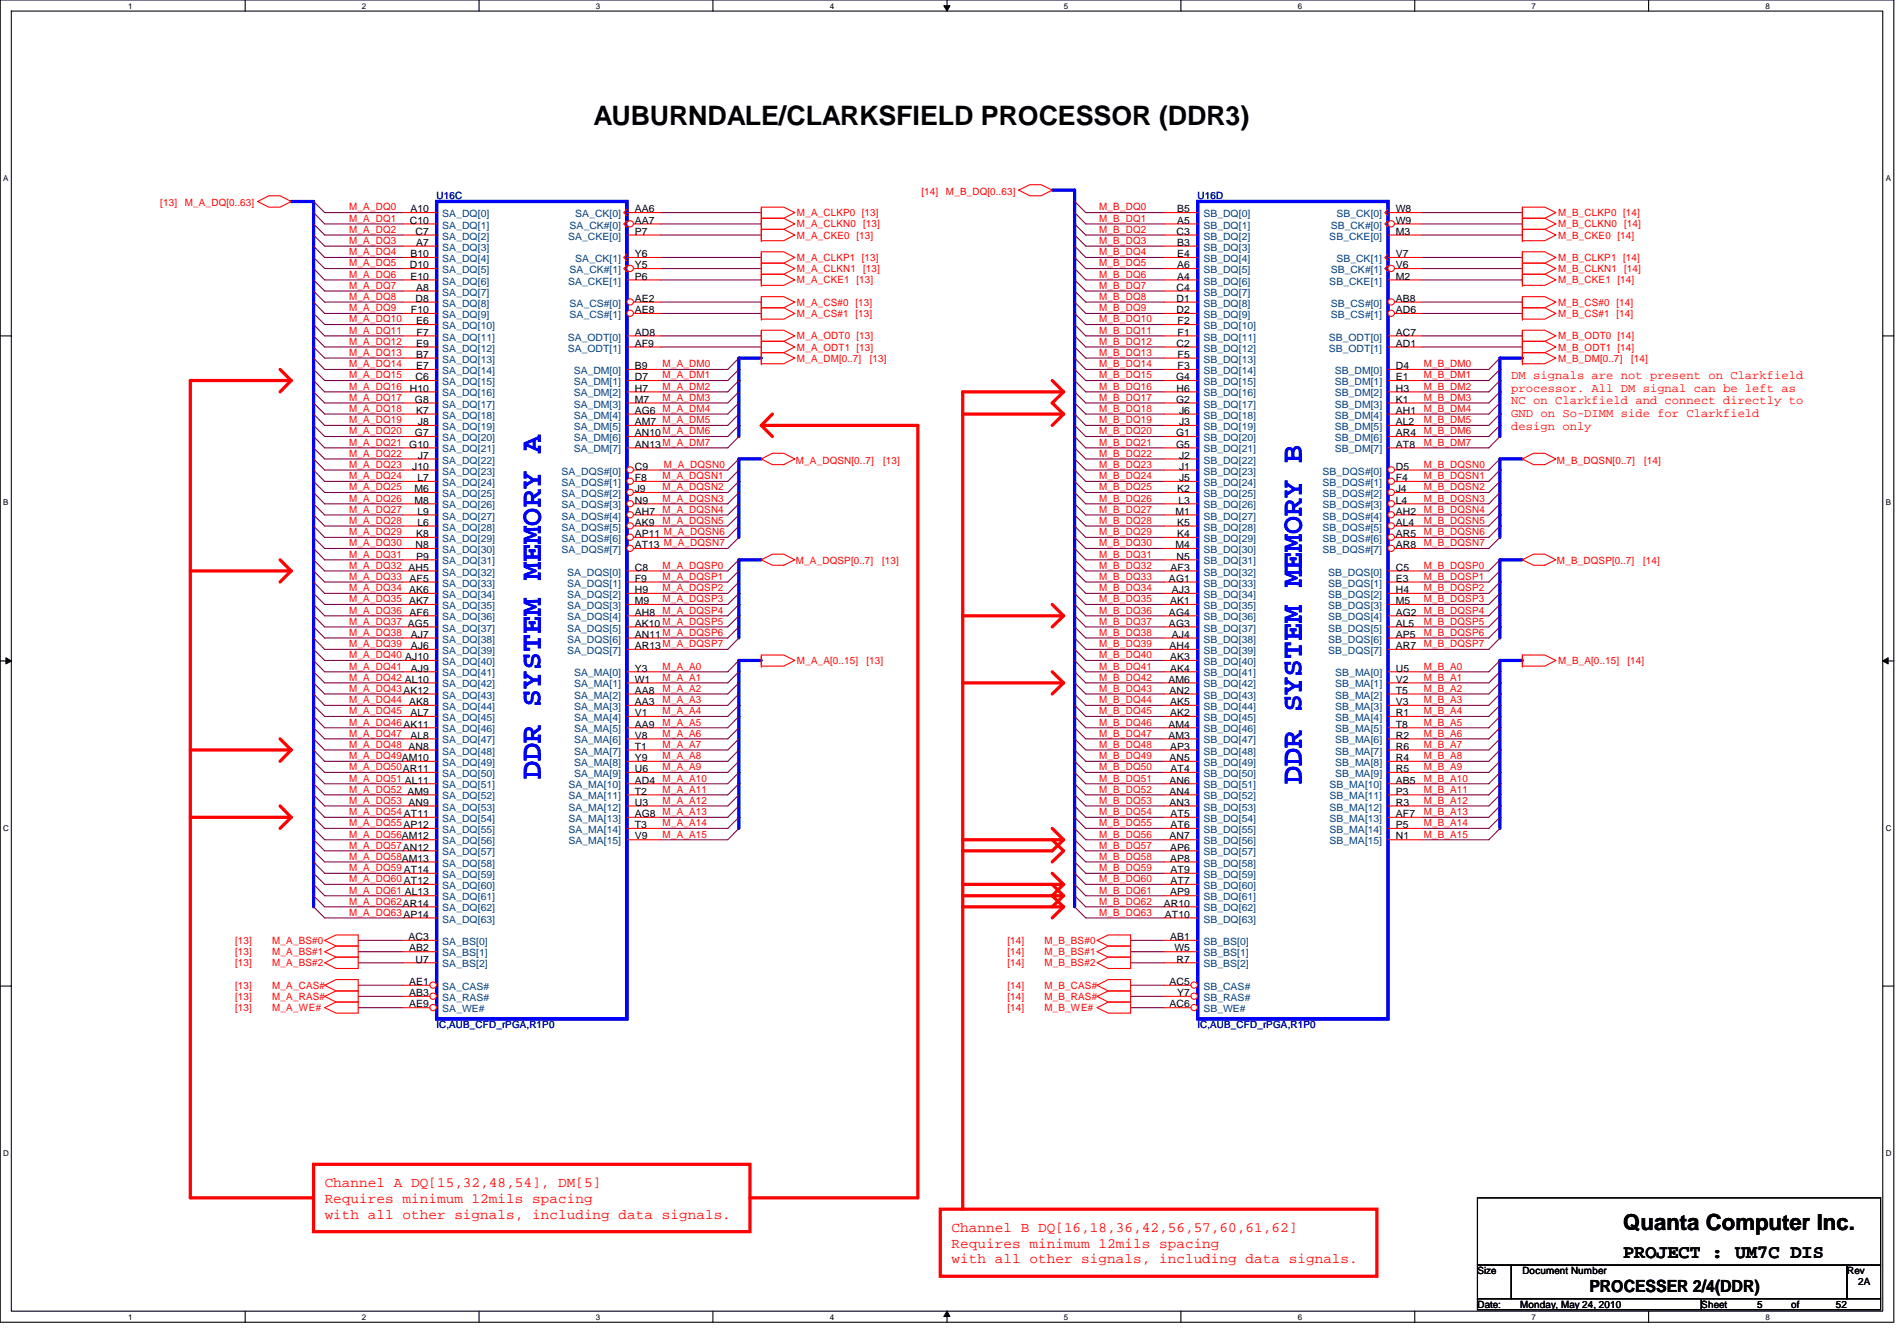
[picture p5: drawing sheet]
<svg xmlns="http://www.w3.org/2000/svg" width="297mm" height="210mm" viewBox="0 0 297 210" stroke-linecap="round" stroke-linejoin="round" font-family="sans-serif">
<defs><g id="words">
<g font-size="4.7" fill="#00f">
<text x="84.7" y="122" transform="rotate(-90 84.7 122)">DDR SYSTEM MEMORY A</text>
<text x="203.8" y="122.7" transform="rotate(-90 203.8 122.7)">DDR SYSTEM MEMORY B</text>
</g>
<text font-size="4.2" x="92.9" y="19.6">AUBURNDALE/CLARKSFIELD PROCESSOR (DDR3)</text>
<text font-size="3.5" x="254.2" y="192.5">Quanta Computer Inc.</text>
<text font-size="3" x="254.2" y="197">PROJECT : UM7C DIS</text>
<text font-size="2.6" x="248.9" y="202.2">PROCESSER 2/4(DDR)</text>
<g font-size="2.2" fill="#f00">
<text x="50.8" y="185.8">Channel A DQ[15,32,48,54], DM[5]</text>
<text x="50.8" y="188.3">Requires minimum 12mils spacing</text>
<text x="50.8" y="190.8">with all other signals, including data signals.</text>
<text x="149" y="192.8">Channel B DQ[16,18,36,42,56,57,60,61,62]</text>
<text x="149" y="195.3">Requires minimum 12mils spacing</text>
<text x="149" y="197.7">with all other signals, including data signals.</text>
</g>
<g font-size="1.9" fill="#f00">
<text x="236.6" y="59.3">DM signals are not present on Clarkfield</text>
<text x="236.6" y="61.3">processor. All DM signal can be left as</text>
<text x="236.6" y="63.3">NC on Clarkfield and connect directly to</text>
<text x="236.6" y="65.3">GND on So-DIMM side for Clarkfield</text>
<text x="236.6" y="67.3">design only</text>
</g>
<g font-size="1.6" fill="#f00">
<text x="25.1" y="32.3">[13]</text>
<text x="29" y="32.3">M_A_DQ[0..63]</text>
<text x="54.7" y="32.9">M_A_DQ0</text>
<text x="54.7" y="34.7">M_A_DQ1</text>
<text x="124.8" y="35.6">M_A_CLKN0</text>
<text x="124.8" y="33.9">M_A_CLKP0 [13]</text>
<text x="135.2" y="35.6">[13]</text>
<text x="144.3" y="30.5">[14]</text>
<text x="148.1" y="30.5">M_B_DQ[0..63]</text>
<text x="172.1" y="32.9">M_B_DQ0</text>
<text x="172.1" y="34.7">M_B_DQ1</text>
<text x="244" y="35.6">M_B_CLKN0</text>
<text x="244" y="33.9">M_B_CLKP0 [14]</text>
<text x="254.3" y="35.6">[14]</text>
<text x="54.7" y="36.4">M_A_DQ2</text>
<text x="54.7" y="38.2">M_A_DQ3</text>
<text x="54.7" y="40">M_A_DQ4</text>
<text x="54.7" y="41.7">M_A_DQ5</text>
<text x="124.8" y="40.9">M_A_CLKP1 [13]</text>
<text x="124.8" y="37.3">M_A_CKE0 [13]</text>
<text x="172.1" y="36.4">M_B_DQ2</text>
<text x="172.1" y="38.2">M_B_DQ3</text>
<text x="172.1" y="40">M_B_DQ4</text>
<text x="172.1" y="41.7">M_B_DQ5</text>
<text x="244" y="40.9">M_B_CLKP1 [14]</text>
<text x="244" y="37.3">M_B_CKE0 [14]</text>
<text x="54.7" y="43.5">M_A_DQ6</text>
<text x="54.7" y="45.2">M_A_DQ7</text>
<text x="54.7" y="46.9">M_A_DQ8</text>
<text x="124.8" y="44.4">M_A_CKE1 [13]</text>
<text x="124.8" y="42.6">M_A_CLKN1</text>
<text x="124.8" y="47.9">M_A_CS#0 [13]</text>
<text x="135.2" y="42.6">[13]</text>
<text x="172.1" y="43.5">M_B_DQ6</text>
<text x="172.1" y="45.2">M_B_DQ7</text>
<text x="172.1" y="46.9">M_B_DQ8</text>
<text x="244" y="44.4">M_B_CKE1 [14]</text>
<text x="244" y="42.6">M_B_CLKN1</text>
<text x="244" y="47.9">M_B_CS#0 [14]</text>
<text x="254.3" y="42.6">[14]</text>
<text x="54.7" y="50.5">M_A_DQ10</text>
<text x="54.7" y="52.2">M_A_DQ11</text>
<text x="54.7" y="54">M_A_DQ12</text>
<text x="54.7" y="48.7">M_A_DQ9</text>
<text x="124.8" y="53.1">M_A_ODT0 [13]</text>
<text x="124.8" y="49.6">M_A_CS#1 [13]</text>
<text x="172.1" y="50.5">M_B_DQ10</text>
<text x="172.1" y="52.2">M_B_DQ11</text>
<text x="172.1" y="54">M_B_DQ12</text>
<text x="172.1" y="48.7">M_B_DQ9</text>
<text x="244" y="53.1">M_B_ODT0 [14]</text>
<text x="244" y="49.6">M_B_CS#1 [14]</text>
<text x="54.7" y="55.7">M_A_DQ13</text>
<text x="54.7" y="57.5">M_A_DQ14</text>
<text x="54.7" y="59.2">M_A_DQ15</text>
<text x="103.8" y="59.2">M_A_DM1</text>
<text x="103.8" y="57.5">M_A_DM0</text>
<text x="124.8" y="54.9">M_A_ODT1 [13]</text>
<text x="124.8" y="56.6">M_A_DM[0..7]</text>
<text x="136.2" y="56.6">[13]</text>
<text x="172.1" y="55.7">M_B_DQ13</text>
<text x="172.1" y="59.2">M_B_DQ15</text>
<text x="172.1" y="57.5">M_B_DQ14</text>
<text x="222.9" y="59.2">M_B_DM1</text>
<text x="222.9" y="57.5">M_B_DM0</text>
<text x="244" y="54.9">M_B_ODT1 [14]</text>
<text x="244" y="56.6">M_B_DM[0..7]</text>
<text x="255.4" y="56.6">[14]</text>
<text x="54.7" y="64.5">M_A_DQ18</text>
<text x="54.7" y="61">M_A_DQ16</text>
<text x="54.7" y="62.7">M_A_DQ17</text>
<text x="103.8" y="62.7">M_A_DM3</text>
<text x="103.8" y="61">M_A_DM2</text>
<text x="172.1" y="64.5">M_B_DQ18</text>
<text x="172.1" y="61">M_B_DQ16</text>
<text x="172.1" y="62.7">M_B_DQ17</text>
<text x="222.9" y="62.7">M_B_DM3</text>
<text x="222.9" y="61">M_B_DM2</text>
<text x="222.9" y="64.5">M_B_DM4</text>
<text x="54.7" y="66.3">M_A_DQ19</text>
<text x="54.7" y="69.8">M_A_DQ21</text>
<text x="54.7" y="68">M_A_DQ20</text>
<text x="54.7" y="71.5">M_A_DQ22</text>
<text x="172.1" y="66.3">M_B_DQ19</text>
<text x="172.1" y="69.8">M_B_DQ21</text>
<text x="172.1" y="68">M_B_DQ20</text>
<text x="172.1" y="71.5">M_B_DQ22</text>
<text x="222.9" y="66.3">M_B_DM5</text>
<text x="222.9" y="68">M_B_DM6</text>
<text x="222.9" y="69.8">M_B_DM7</text>
<text x="54.7" y="73.2">M_A_DQ23</text>
<text x="54.7" y="75">M_A_DQ24</text>
<text x="54.7" y="76.8">M_A_DQ25</text>
<text x="103.8" y="75">M_A_DQSN1</text>
<text x="103.8" y="76.8">M_A_DQSN2</text>
<text x="103.9" y="73.2">M_A_DQSN0</text>
<text x="124.6" y="72.6">M_A_DQSN[0..7]</text>
<text x="138.3" y="72.6">[13]</text>
<text x="172.1" y="73.2">M_B_DQ23</text>
<text x="172.1" y="76.8">M_B_DQ25</text>
<text x="172.1" y="75">M_B_DQ24</text>
<text x="222.9" y="73.2">M_B_DQSN0</text>
<text x="222.9" y="75">M_B_DQSN1</text>
<text x="222.9" y="76.8">M_B_DQSN2</text>
<text x="243.8" y="72.6">M_B_DQSN[0..7]</text>
<text x="257.5" y="72.6">[14]</text>
<text x="54.7" y="82">M_A_DQ28</text>
<text x="54.7" y="83.8">M_A_DQ29</text>
<text x="54.7" y="80.3">M_A_DQ27</text>
<text x="54.7" y="78.5">M_A_DQ26</text>
<text x="103.8" y="78.5">M_A_DQSN3</text>
<text x="103.8" y="80.3">M_A_DQSN4</text>
<text x="103.8" y="82">M_A_DQSN5</text>
<text x="172.1" y="82">M_B_DQ28</text>
<text x="172.1" y="83.8">M_B_DQ29</text>
<text x="172.1" y="80.3">M_B_DQ27</text>
<text x="172.1" y="78.5">M_B_DQ26</text>
<text x="222.9" y="78.5">M_B_DQSN3</text>
<text x="222.9" y="80.3">M_B_DQSN4</text>
<text x="222.9" y="82">M_B_DQSN5</text>
<text x="222.9" y="83.8">M_B_DQSN6</text>
<text x="54.7" y="87.3">M_A_DQ31</text>
<text x="54.7" y="85.5">M_A_DQ30</text>
<text x="54.7" y="89">M_A_DQ32 AH5</text>
<text x="103.8" y="89">M_A_DQSP0</text>
<text x="124.6" y="88.3">M_A_DQSP[0..7]</text>
<text x="138.1" y="88.3">[13]</text>
<text x="172.1" y="89">M_B_DQ32</text>
<text x="172.1" y="85.5">M_B_DQ30</text>
<text x="172.1" y="87.3">M_B_DQ31</text>
<text x="222.9" y="89">M_B_DQSP0</text>
<text x="222.9" y="85.5">M_B_DQSN7</text>
<text x="243.8" y="88.3">M_B_DQSP[0..7]</text>
<text x="257.3" y="88.3">[14]</text>
<text x="54.7" y="92.5">M_A_DQ34 AK6</text>
<text x="54.7" y="94.3">M_A_DQ35 AK7</text>
<text x="54.7" y="90.8">M_A_DQ33</text>
<text x="103.8" y="90.8">M_A_DQSP1</text>
<text x="103.8" y="92.5">M_A_DQSP2</text>
<text x="103.8" y="94.3">M_A_DQSP3</text>
<text x="172.1" y="92.5">M_B_DQ34</text>
<text x="172.1" y="94.3">M_B_DQ35</text>
<text x="172.1" y="90.8">M_B_DQ33</text>
<text x="222.9" y="90.8">M_B_DQSP1</text>
<text x="222.9" y="92.5">M_B_DQSP2</text>
<text x="222.9" y="94.3">M_B_DQSP3</text>
<text x="54.7" y="97.8">M_A_DQ37 AG5</text>
<text x="54.7" y="96.1">M_A_DQ36</text>
<text x="54.7" y="99.5">M_A_DQ38</text>
<text x="54.7" y="101.3">M_A_DQ39</text>
<text x="103.8" y="96.1">M_A_DQSP4</text>
<text x="172.1" y="97.8">M_B_DQ37</text>
<text x="172.1" y="96.1">M_B_DQ36</text>
<text x="172.1" y="101.3">M_B_DQ39</text>
<text x="172.1" y="99.5">M_B_DQ38</text>
<text x="222.9" y="97.8">M_B_DQSP5</text>
<text x="222.9" y="99.5">M_B_DQSP6</text>
<text x="222.9" y="101.3">M_B_DQSP7</text>
<text x="54.7" y="103">M_A_DQ40 AJ10</text>
<text x="54.7" y="106.6">M_A_DQ42 AL10</text>
<text x="54.7" y="104.8">M_A_DQ41</text>
<text x="103.8" y="106.6">M_A_A1</text>
<text x="103.8" y="104.8">M_A_A0</text>
<text x="124.8" y="104">M_A_A[0..15]</text>
<text x="135.7" y="104">[13]</text>
<text x="172.1" y="104.8">M_B_DQ41</text>
<text x="172.1" y="103">M_B_DQ40</text>
<text x="172.1" y="106.6">M_B_DQ42</text>
<text x="222.9" y="106.6">M_B_A1</text>
<text x="222.9" y="104.8">M_B_A0</text>
<text x="244" y="104">M_B_A[0..15]</text>
<text x="254.8" y="104">[14]</text>
<text x="54.7" y="113.6">M_A_DQ46AK11</text>
<text x="54.7" y="110.1">M_A_DQ44 AK8</text>
<text x="54.7" y="111.8">M_A_DQ45</text>
<text x="54.7" y="108.3">M_A_DQ43AK12</text>
<text x="103.8" y="108.3">M_A_A2</text>
<text x="103.8" y="110.1">M_A_A3</text>
<text x="103.8" y="113.6">M_A_A5</text>
<text x="103.8" y="111.8">M_A_A4</text>
<text x="172.1" y="113.6">M_B_DQ46</text>
<text x="172.1" y="110.1">M_B_DQ44</text>
<text x="172.1" y="111.8">M_B_DQ45</text>
<text x="172.1" y="108.3">M_B_DQ43</text>
<text x="222.9" y="108.3">M_B_A2</text>
<text x="222.9" y="110.1">M_B_A3</text>
<text x="222.9" y="113.6">M_B_A5</text>
<text x="222.9" y="111.8">M_B_A4</text>
<text x="54.7" y="115.3">M_A_DQ47</text>
<text x="54.7" y="118.8">M_A_DQ49AM10</text>
<text x="54.7" y="117.1">M_A_DQ48 AN8</text>
<text x="103.8" y="118.8">M_A_A8</text>
<text x="103.8" y="115.3">M_A_A6</text>
<text x="103.8" y="117.1">M_A_A7</text>
<text x="172.1" y="115.3">M_B_DQ47</text>
<text x="172.1" y="117.1">M_B_DQ48</text>
<text x="172.1" y="118.8">M_B_DQ49</text>
<text x="222.9" y="118.8">M_B_A8</text>
<text x="222.9" y="115.3">M_B_A6</text>
<text x="222.9" y="117.1">M_B_A7</text>
<text x="54.7" y="124.1">M_A_DQ52 AM9</text>
<text x="54.7" y="125.8">M_A_DQ53 AN9</text>
<text x="54.7" y="122.3">M_A_DQ51 AL11</text>
<text x="54.7" y="120.6">M_A_DQ50AR11</text>
<text x="103.8" y="120.6">M_A_A9</text>
<text x="103.8" y="122.3">M_A_A10</text>
<text x="103.8" y="124.1">M_A_A11</text>
<text x="103.8" y="125.8">M_A_A12</text>
<text x="172.1" y="125.8">M_B_DQ53</text>
<text x="172.1" y="122.3">M_B_DQ51</text>
<text x="172.1" y="120.6">M_B_DQ50</text>
<text x="172.1" y="124.1">M_B_DQ52</text>
<text x="222.9" y="120.6">M_B_A9</text>
<text x="222.9" y="122.3">M_B_A10</text>
<text x="222.9" y="124.1">M_B_A11</text>
<text x="222.9" y="125.8">M_B_A12</text>
<text x="54.7" y="127.6">M_A_DQ54 AT11</text>
<text x="54.7" y="131.1">M_A_DQ56AM12</text>
<text x="54.7" y="129.3">M_A_DQ55AP12</text>
<text x="103.8" y="131.1">M_A_A15</text>
<text x="103.8" y="129.3">M_A_A14</text>
<text x="172.1" y="131.1">M_B_DQ56</text>
<text x="172.1" y="127.6">M_B_DQ54</text>
<text x="172.1" y="129.3">M_B_DQ55</text>
<text x="222.9" y="131.1">M_B_A15</text>
<text x="222.9" y="129.3">M_B_A14</text>
<text x="222.9" y="127.6">M_B_A13</text>
<text x="54.7" y="134.6">M_A_DQ58AM13</text>
<text x="54.7" y="136.4">M_A_DQ59 AT14</text>
<text x="54.7" y="132.8">M_A_DQ57AN12</text>
<text x="172.1" y="132.8">M_B_DQ57</text>
<text x="172.1" y="134.6">M_B_DQ58</text>
<text x="172.1" y="136.4">M_B_DQ59</text>
<text x="54.7" y="139.9">M_A_DQ61 AL13</text>
<text x="54.7" y="138.1">M_A_DQ60 AT12</text>
<text x="54.7" y="141.6">M_A_DQ62AR14</text>
<text x="54.7" y="143.3">M_A_DQ63AP14</text>
<text x="172.1" y="143.3">M_B_DQ63</text>
<text x="172.1" y="141.6">M_B_DQ62</text>
<text x="172.1" y="139.9">M_B_DQ61</text>
<text x="172.1" y="138.1">M_B_DQ60</text>
<text x="36.8" y="149.5">[13]</text>
<text x="36.8" y="147.8">[13]</text>
<text x="42.6" y="149.5">M_A_BS#1</text>
<text x="42.6" y="147.8">M_A_BS#0</text>
<text x="157.8" y="147.8">[14]</text>
<text x="157.8" y="149.5">[14]</text>
<text x="163.5" y="147.8">M_B_BS#0</text>
<text x="163.5" y="149.5">M_B_BS#1</text>
<text x="36.8" y="151.3">[13]</text>
<text x="36.8" y="154.8">[13]</text>
<text x="42.6" y="151.3">M_A_BS#2</text>
<text x="42.6" y="154.8">M_A_CAS#</text>
<text x="157.8" y="154.8">[14]</text>
<text x="157.8" y="151.3">[14]</text>
<text x="163.5" y="154.8">M_B_CAS#</text>
<text x="163.5" y="151.3">M_B_BS#2</text>
<text x="36.8" y="156.5">[13]</text>
<text x="36.8" y="158.3">[13]</text>
<text x="42.6" y="156.5">M_A_RAS#</text>
<text x="42.6" y="158.3">M_A_WE#</text>
<text x="157.8" y="156.5">[14]</text>
<text x="157.8" y="158.3">[14]</text>
<text x="163.5" y="156.5">M_B_RAS#</text>
<text x="163.5" y="158.3">M_B_WE#</text>
</g>
<g font-size="1.6">
<text x="64.2" y="35">C10</text>
<text x="64.3" y="33.2">A10</text>
<text x="99.4" y="33.2">AA6</text>
<text x="99.4" y="35">AA7</text>
<text x="184.3" y="33.2">B5</text>
<text x="184.3" y="35">A5</text>
<text x="218.6" y="33.2">W8</text>
<text x="218.6" y="35">W9</text>
<text x="64.2" y="42">D10</text>
<text x="64.3" y="40.3">B10</text>
<text x="65.1" y="36.7">C7</text>
<text x="65.1" y="38.5">A7</text>
<text x="99.4" y="36.7">P7</text>
<text x="99.4" y="40.3">Y6</text>
<text x="99.4" y="42">Y5</text>
<text x="184.2" y="36.7">C3</text>
<text x="184.3" y="38.5">B3</text>
<text x="184.3" y="40.3">E4</text>
<text x="184.3" y="42">A6</text>
<text x="218.6" y="36.7">M3</text>
<text x="218.6" y="40.3">V7</text>
<text x="218.6" y="42">V6</text>
<text x="64.3" y="43.8">E10</text>
<text x="65.1" y="47.2">D8</text>
<text x="65.1" y="45.5">A8</text>
<text x="99.4" y="43.8">P6</text>
<text x="99.4" y="47.2">AE2</text>
<text x="184.2" y="45.5">C4</text>
<text x="184.2" y="47.2">D1</text>
<text x="184.3" y="43.8">A4</text>
<text x="218.6" y="43.8">M2</text>
<text x="218.6" y="47.2">AB8</text>
<text x="64.3" y="49">F10</text>
<text x="65.1" y="50.8">E6</text>
<text x="65.2" y="52.5">F7</text>
<text x="99.4" y="49">AE8</text>
<text x="99.4" y="52.5">AD8</text>
<text x="184.2" y="49">D2</text>
<text x="184.4" y="50.8">F2</text>
<text x="184.4" y="52.5">F1</text>
<text x="218.6" y="49">AD6</text>
<text x="218.6" y="52.5">AC7</text>
<text x="65.1" y="59.5">C6</text>
<text x="65.1" y="54.3">E9</text>
<text x="65.1" y="56">B7</text>
<text x="65.1" y="57.8">E7</text>
<text x="99.4" y="57.8">B9</text>
<text x="99.4" y="59.5">D7</text>
<text x="99.4" y="54.3">AF9</text>
<text x="184.1" y="59.5">G4</text>
<text x="184.2" y="54.3">C2</text>
<text x="184.4" y="56">F5</text>
<text x="184.4" y="57.8">F3</text>
<text x="218.6" y="57.8">D4</text>
<text x="218.6" y="59.5">E1</text>
<text x="218.6" y="54.3">AD1</text>
<text x="64.2" y="61.3">H10</text>
<text x="65" y="63">G8</text>
<text x="65.1" y="64.8">K7</text>
<text x="99.4" y="61.3">H7</text>
<text x="99.4" y="63">M7</text>
<text x="99.4" y="64.8">AG6 M_A_DM4</text>
<text x="184.1" y="63">G2</text>
<text x="184.2" y="61.3">H6</text>
<text x="184.6" y="64.8">J6</text>
<text x="218.6" y="61.3">H3</text>
<text x="218.6" y="63">K1</text>
<text x="218.6" y="64.8">AH1</text>
<text x="64.1" y="70.1">G10</text>
<text x="65" y="68.3">G7</text>
<text x="65.4" y="66.5">J8</text>
<text x="65.4" y="71.8">J7</text>
<text x="99.4" y="66.5">AM7 M_A_DM5</text>
<text x="99.4" y="68.3">AN10 M_A_DM6</text>
<text x="99.4" y="70.1">AN13 M_A_DM7</text>
<text x="184.1" y="68.3">G1</text>
<text x="184.1" y="70.1">G5</text>
<text x="184.6" y="66.5">J3</text>
<text x="184.6" y="71.8">J2</text>
<text x="218.6" y="66.5">AL2</text>
<text x="218.6" y="68.3">AR4</text>
<text x="218.6" y="70.1">AT8</text>
<text x="64.6" y="73.5">J10</text>
<text x="64.9" y="77">M6</text>
<text x="65.4" y="75.3">L7</text>
<text x="99.4" y="73.5">C9</text>
<text x="99.4" y="75.3">F8</text>
<text x="99.4" y="77">J9</text>
<text x="184.3" y="77">K2</text>
<text x="184.6" y="73.5">J1</text>
<text x="184.6" y="75.3">J5</text>
<text x="218.6" y="73.5">D5</text>
<text x="218.6" y="75.3">F4</text>
<text x="218.6" y="77">J4</text>
<text x="64.9" y="78.8">M8</text>
<text x="65.4" y="80.6">L9</text>
<text x="65.4" y="82.3">L6</text>
<text x="99.4" y="78.8">N9</text>
<text x="99.4" y="80.6">AH7</text>
<text x="99.4" y="82.3">AK9</text>
<text x="184.1" y="80.6">M1</text>
<text x="184.3" y="82.3">K5</text>
<text x="184.5" y="78.8">L3</text>
<text x="218.6" y="80.6">AH2</text>
<text x="218.6" y="82.3">AL4</text>
<text x="218.6" y="78.8">L4</text>
<text x="65.1" y="85.8">N8</text>
<text x="65.1" y="84.1">K8</text>
<text x="65.1" y="87.6">P9</text>
<text x="99.4" y="89.3">C8</text>
<text x="99.4" y="84.1">AP11 M_A_DQSN6</text>
<text x="99.4" y="85.8">AT13 M_A_DQSN7</text>
<text x="183.3" y="89.3">AF3</text>
<text x="184.1" y="85.8">M4</text>
<text x="184.2" y="87.6">N5</text>
<text x="184.3" y="84.1">K4</text>
<text x="218.6" y="89.3">C5</text>
<text x="218.6" y="84.1">AR5</text>
<text x="218.6" y="85.8">AR8</text>
<text x="64.1" y="91.1">AF5</text>
<text x="99.4" y="91.1">F9</text>
<text x="99.4" y="92.8">H9</text>
<text x="99.4" y="94.6">M9</text>
<text x="183" y="91.1">AG1</text>
<text x="183.2" y="94.6">AK1</text>
<text x="183.5" y="92.8">AJ3</text>
<text x="218.6" y="91.1">E3</text>
<text x="218.6" y="92.8">H4</text>
<text x="218.6" y="94.6">M5</text>
<text x="64.1" y="96.4">AF6</text>
<text x="64.3" y="99.8">AJ7</text>
<text x="64.3" y="101.6">AJ6</text>
<text x="99.4" y="96.4">AH8</text>
<text x="99.4" y="98.1">AK10 M_A_DQSP5</text>
<text x="99.4" y="99.8">AN11 M_A_DQSP6</text>
<text x="99.4" y="101.6">AR13 M_A_DQSP7</text>
<text x="183" y="96.4">AG4</text>
<text x="183" y="98.1">AG3</text>
<text x="183.1" y="101.6">AH4</text>
<text x="183.5" y="99.8">AJ4</text>
<text x="218.6" y="96.4">AG2 M_B_DQSP4</text>
<text x="218.6" y="98.1">AL5</text>
<text x="218.6" y="99.8">AP5</text>
<text x="218.6" y="101.6">AR7</text>
<text x="64.3" y="105.1">AJ9</text>
<text x="99.4" y="105.1">Y3</text>
<text x="99.4" y="106.8">W1</text>
<text x="183" y="106.8">AM6</text>
<text x="183.2" y="103.3">AK3</text>
<text x="183.2" y="105.1">AK4</text>
<text x="218.6" y="105.1">U5</text>
<text x="218.6" y="106.8">V2</text>
<text x="64.3" y="112.1">AL7</text>
<text x="99.4" y="108.6">AA8</text>
<text x="99.4" y="110.4">AA3</text>
<text x="99.4" y="112.1">V1</text>
<text x="99.4" y="113.9">AA9</text>
<text x="183" y="113.9">AM4</text>
<text x="183.1" y="108.6">AN2</text>
<text x="183.2" y="110.4">AK5</text>
<text x="183.2" y="112.1">AK2</text>
<text x="218.6" y="108.6">T5</text>
<text x="218.6" y="110.4">V3</text>
<text x="218.6" y="112.1">R1</text>
<text x="218.6" y="113.9">T8</text>
<text x="64.3" y="115.6">AL8</text>
<text x="99.4" y="115.6">V8</text>
<text x="99.4" y="117.3">T1</text>
<text x="99.4" y="119.1">Y9</text>
<text x="183" y="115.6">AM3</text>
<text x="183.1" y="119.1">AN5</text>
<text x="183.2" y="117.3">AP3</text>
<text x="218.6" y="115.6">R2</text>
<text x="218.6" y="117.3">R6</text>
<text x="218.6" y="119.1">R4</text>
<text x="99.4" y="120.9">U6</text>
<text x="99.4" y="122.6">AD4</text>
<text x="99.4" y="124.4">T2</text>
<text x="183.1" y="122.6">AN6</text>
<text x="183.1" y="124.4">AN4</text>
<text x="183.3" y="120.9">AT4</text>
<text x="218.6" y="120.9">R5</text>
<text x="218.6" y="122.6">AB5</text>
<text x="218.6" y="124.4">P3</text>
<text x="99.4" y="126.1">U3</text>
<text x="99.4" y="127.9">AG8 M_A_A13</text>
<text x="99.4" y="129.6">T3</text>
<text x="99.4" y="131.4">V9</text>
<text x="183.1" y="126.1">AN3</text>
<text x="183.1" y="131.4">AN7</text>
<text x="183.3" y="127.9">AT5</text>
<text x="183.3" y="129.6">AT6</text>
<text x="218.6" y="126.1">R3</text>
<text x="218.6" y="127.9">AF7</text>
<text x="218.6" y="129.6">P5</text>
<text x="218.6" y="131.4">N1</text>
<text x="183.2" y="133.1">AP6</text>
<text x="183.2" y="134.9">AP8</text>
<text x="183.3" y="136.7">AT9</text>
<text x="182.2" y="141.9">AR10</text>
<text x="182.4" y="143.6">AT10</text>
<text x="183.2" y="140.2">AP9</text>
<text x="183.3" y="138.4">AT7</text>
<text x="64" y="147.2">AC3</text>
<text x="64" y="148.9">AB2</text>
<text x="183.2" y="147.2">AB1</text>
<text x="183.9" y="148.9">W5</text>
<text x="64" y="154.2">AE1</text>
<text x="64" y="155.9">AB3</text>
<text x="65.1" y="150.7">U7</text>
<text x="183.1" y="154.2">AC5</text>
<text x="184.2" y="150.7">R7</text>
<text x="184.3" y="155.9">Y7</text>
<text x="64" y="157.7">AE9</text>
<text x="183.1" y="157.7">AC6</text>
<text x="231.3" y="199.5">Size</text>
<text x="238.4" y="199.5">Document Number</text>
<text x="289.2" y="199.5">Rev</text>
<text x="291" y="201.2">2A</text>
<text x="231.3" y="204.7">Date:</text>
<text x="238" y="204.7">Monday, May 24, 2010</text>
<text x="266.4" y="204.7">Sheet</text>
<text x="275.2" y="204.7">5</text>
<text x="280.5" y="204.7">of</text>
<text x="287.4" y="204.7">52</text>
</g>
<g font-size="1.6" fill="#000080">
<text x="68.4" y="31.2">U16C</text>
<text x="187.5" y="31.2">U16D</text>
<text x="68.4" y="160.9">IC,AUB_CFD_rPGA,R1P0</text>
<text x="187.5" y="160.9">IC,AUB_CFD_rPGA,R1P0</text>
</g>
<g font-size="1.6" fill="#004080">
<text x="69.3" y="34">SA_DQ[0]</text>
<text x="69.3" y="35.8">SA_DQ[1]</text>
<text x="89.2" y="35.8">SA_CK#[0]</text>
<text x="90.1" y="34">SA_CK[0]</text>
<text x="188.4" y="34">SB_DQ[0]</text>
<text x="188.4" y="35.8">SB_DQ[1]</text>
<text x="208.4" y="35.8">SB_CK#[0]</text>
<text x="209.3" y="34">SB_CK[0]</text>
<text x="69.3" y="37.5">SA_DQ[2]</text>
<text x="69.3" y="39.2">SA_DQ[3]</text>
<text x="69.3" y="41">SA_DQ[4]</text>
<text x="89" y="37.5">SA_CKE[0]</text>
<text x="90.1" y="41">SA_CK[1]</text>
<text x="188.4" y="37.5">SB_DQ[2]</text>
<text x="188.4" y="39.2">SB_DQ[3]</text>
<text x="188.4" y="41">SB_DQ[4]</text>
<text x="208.1" y="37.5">SB_CKE[0]</text>
<text x="209.3" y="41">SB_CK[1]</text>
<text x="69.3" y="42.8">SA_DQ[5]</text>
<text x="69.3" y="44.5">SA_DQ[6]</text>
<text x="69.3" y="46.3">SA_DQ[7]</text>
<text x="89" y="44.5">SA_CKE[1]</text>
<text x="89.2" y="42.8">SA_CK#[1]</text>
<text x="188.4" y="42.8">SB_DQ[5]</text>
<text x="188.4" y="44.5">SB_DQ[6]</text>
<text x="188.4" y="46.3">SB_DQ[7]</text>
<text x="208.1" y="44.5">SB_CKE[1]</text>
<text x="208.4" y="42.8">SB_CK#[1]</text>
<text x="69.3" y="48">SA_DQ[8]</text>
<text x="69.3" y="49.8">SA_DQ[9]</text>
<text x="69.3" y="51.5">SA_DQ[10]</text>
<text x="69.3" y="53.3">SA_DQ[11]</text>
<text x="88.9" y="53.3">SA_ODT[0]</text>
<text x="89.2" y="48">SA_CS#[0]</text>
<text x="89.2" y="49.8">SA_CS#[1]</text>
<text x="188.4" y="48">SB_DQ[8]</text>
<text x="188.4" y="49.8">SB_DQ[9]</text>
<text x="188.4" y="51.5">SB_DQ[10]</text>
<text x="188.4" y="53.3">SB_DQ[11]</text>
<text x="208.1" y="53.3">SB_ODT[0]</text>
<text x="208.4" y="48">SB_CS#[0]</text>
<text x="208.4" y="49.8">SB_CS#[1]</text>
<text x="69.3" y="55">SA_DQ[12]</text>
<text x="69.3" y="56.8">SA_DQ[13]</text>
<text x="69.3" y="58.5">SA_DQ[14]</text>
<text x="88.9" y="55">SA_ODT[1]</text>
<text x="89.8" y="58.5">SA_DM[0]</text>
<text x="188.4" y="55">SB_DQ[12]</text>
<text x="188.4" y="56.8">SB_DQ[13]</text>
<text x="188.4" y="58.5">SB_DQ[14]</text>
<text x="208.1" y="55">SB_ODT[1]</text>
<text x="209" y="58.5">SB_DM[0]</text>
<text x="69.3" y="60.3">SA_DQ[15]</text>
<text x="69.3" y="62.1">SA_DQ[16]</text>
<text x="69.3" y="63.8">SA_DQ[17]</text>
<text x="69.3" y="65.5">SA_DQ[18]</text>
<text x="89.8" y="60.3">SA_DM[1]</text>
<text x="89.8" y="62.1">SA_DM[2]</text>
<text x="89.8" y="63.8">SA_DM[3]</text>
<text x="89.8" y="65.5">SA_DM[4]</text>
<text x="188.4" y="60.3">SB_DQ[15]</text>
<text x="188.4" y="62.1">SB_DQ[16]</text>
<text x="188.4" y="63.8">SB_DQ[17]</text>
<text x="188.4" y="65.5">SB_DQ[18]</text>
<text x="209" y="60.3">SB_DM[1]</text>
<text x="209" y="62.1">SB_DM[2]</text>
<text x="209" y="63.8">SB_DM[3]</text>
<text x="209" y="65.5">SB_DM[4]</text>
<text x="69.3" y="67.3">SA_DQ[19]</text>
<text x="69.3" y="69">SA_DQ[20]</text>
<text x="69.3" y="70.8">SA_DQ[21]</text>
<text x="89.8" y="67.3">SA_DM[5]</text>
<text x="89.8" y="69">SA_DM[6]</text>
<text x="89.8" y="70.8">SA_DM[7]</text>
<text x="188.4" y="67.3">SB_DQ[19]</text>
<text x="188.4" y="69">SB_DQ[20]</text>
<text x="188.4" y="70.8">SB_DQ[21]</text>
<text x="209" y="67.3">SB_DM[5]</text>
<text x="209" y="69">SB_DM[6]</text>
<text x="209" y="70.8">SB_DM[7]</text>
<text x="69.3" y="72.6">SA_DQ[22]</text>
<text x="69.3" y="74.3">SA_DQ[23]</text>
<text x="69.3" y="76.1">SA_DQ[24]</text>
<text x="69.3" y="77.8">SA_DQ[25]</text>
<text x="87.9" y="74.3">SA_DQS#[0]</text>
<text x="87.9" y="76.1">SA_DQS#[1]</text>
<text x="87.9" y="77.8">SA_DQS#[2]</text>
<text x="188.4" y="72.6">SB_DQ[22]</text>
<text x="188.4" y="74.3">SB_DQ[23]</text>
<text x="188.4" y="76.1">SB_DQ[24]</text>
<text x="188.4" y="77.8">SB_DQ[25]</text>
<text x="207.1" y="74.3">SB_DQS#[0]</text>
<text x="207.1" y="76.1">SB_DQS#[1]</text>
<text x="207.1" y="77.8">SB_DQS#[2]</text>
<text x="69.3" y="79.6">SA_DQ[26]</text>
<text x="69.3" y="81.3">SA_DQ[27]</text>
<text x="69.3" y="83.1">SA_DQ[28]</text>
<text x="87.9" y="79.6">SA_DQS#[3]</text>
<text x="87.9" y="81.3">SA_DQS#[4]</text>
<text x="87.9" y="83.1">SA_DQS#[5]</text>
<text x="188.4" y="79.6">SB_DQ[26]</text>
<text x="188.4" y="81.3">SB_DQ[27]</text>
<text x="188.4" y="83.1">SB_DQ[28]</text>
<text x="207.1" y="81.3">SB_DQS#[4]</text>
<text x="207.1" y="83.1">SB_DQS#[5]</text>
<text x="207.1" y="79.6">SB_DQS#[3]</text>
<text x="69.3" y="84.8">SA_DQ[29]</text>
<text x="69.3" y="86.6">SA_DQ[30]</text>
<text x="69.3" y="88.3">SA_DQ[31]</text>
<text x="87.9" y="84.8">SA_DQS#[6]</text>
<text x="87.9" y="86.6">SA_DQS#[7]</text>
<text x="188.4" y="84.8">SB_DQ[29]</text>
<text x="188.4" y="86.6">SB_DQ[30]</text>
<text x="188.4" y="88.3">SB_DQ[31]</text>
<text x="207.1" y="84.8">SB_DQS#[6]</text>
<text x="207.1" y="86.6">SB_DQS#[7]</text>
<text x="69.3" y="90.1">SA_DQ[32]</text>
<text x="69.3" y="91.8">SA_DQ[33]</text>
<text x="69.3" y="93.6">SA_DQ[34]</text>
<text x="69.3" y="95.3">SA_DQ[35]</text>
<text x="88.8" y="90.1">SA_DQS[0]</text>
<text x="88.8" y="91.8">SA_DQS[1]</text>
<text x="88.8" y="93.6">SA_DQS[2]</text>
<text x="88.8" y="95.3">SA_DQS[3]</text>
<text x="188.4" y="90.1">SB_DQ[32]</text>
<text x="188.4" y="91.8">SB_DQ[33]</text>
<text x="188.4" y="93.6">SB_DQ[34]</text>
<text x="188.4" y="95.3">SB_DQ[35]</text>
<text x="208" y="90.1">SB_DQS[0]</text>
<text x="208" y="91.8">SB_DQS[1]</text>
<text x="208" y="93.6">SB_DQS[2]</text>
<text x="208" y="95.3">SB_DQS[3]</text>
<text x="69.3" y="97.1">SA_DQ[36]</text>
<text x="69.3" y="98.8">SA_DQ[37]</text>
<text x="69.3" y="100.6">SA_DQ[38]</text>
<text x="88.8" y="97.1">SA_DQS[4]</text>
<text x="88.8" y="98.8">SA_DQS[5]</text>
<text x="88.8" y="100.6">SA_DQS[6]</text>
<text x="188.4" y="97.1">SB_DQ[36]</text>
<text x="188.4" y="98.8">SB_DQ[37]</text>
<text x="188.4" y="100.6">SB_DQ[38]</text>
<text x="208" y="97.1">SB_DQS[4]</text>
<text x="208" y="98.8">SB_DQS[5]</text>
<text x="208" y="100.6">SB_DQS[6]</text>
<text x="69.3" y="102.4">SA_DQ[39]</text>
<text x="69.3" y="104.1">SA_DQ[40]</text>
<text x="69.3" y="105.9">SA_DQ[41]</text>
<text x="69.3" y="107.6">SA_DQ[42]</text>
<text x="88.8" y="102.4">SA_DQS[7]</text>
<text x="89.9" y="105.9">SA_MA[0]</text>
<text x="89.9" y="107.6">SA_MA[1]</text>
<text x="188.4" y="102.4">SB_DQ[39]</text>
<text x="188.4" y="104.1">SB_DQ[40]</text>
<text x="188.4" y="105.9">SB_DQ[41]</text>
<text x="188.4" y="107.6">SB_DQ[42]</text>
<text x="208" y="102.4">SB_DQS[7]</text>
<text x="209.1" y="105.9">SB_MA[0]</text>
<text x="209.1" y="107.6">SB_MA[1]</text>
<text x="69.3" y="109.3">SA_DQ[43]</text>
<text x="69.3" y="111.1">SA_DQ[44]</text>
<text x="69.3" y="112.9">SA_DQ[45]</text>
<text x="89.9" y="109.3">SA_MA[2]</text>
<text x="89.9" y="111.1">SA_MA[3]</text>
<text x="89.9" y="112.9">SA_MA[4]</text>
<text x="188.4" y="109.3">SB_DQ[43]</text>
<text x="188.4" y="111.1">SB_DQ[44]</text>
<text x="188.4" y="112.9">SB_DQ[45]</text>
<text x="209.1" y="109.3">SB_MA[2]</text>
<text x="209.1" y="111.1">SB_MA[3]</text>
<text x="209.1" y="112.9">SB_MA[4]</text>
<text x="69.3" y="114.6">SA_DQ[46]</text>
<text x="69.3" y="116.4">SA_DQ[47]</text>
<text x="69.3" y="118.1">SA_DQ[48]</text>
<text x="69.3" y="119.9">SA_DQ[49]</text>
<text x="89.9" y="114.6">SA_MA[5]</text>
<text x="89.9" y="116.4">SA_MA[6]</text>
<text x="89.9" y="118.1">SA_MA[7]</text>
<text x="89.9" y="119.9">SA_MA[8]</text>
<text x="188.4" y="114.6">SB_DQ[46]</text>
<text x="188.4" y="116.4">SB_DQ[47]</text>
<text x="188.4" y="118.1">SB_DQ[48]</text>
<text x="188.4" y="119.9">SB_DQ[49]</text>
<text x="209.1" y="114.6">SB_MA[5]</text>
<text x="209.1" y="116.4">SB_MA[6]</text>
<text x="209.1" y="118.1">SB_MA[7]</text>
<text x="209.1" y="119.9">SB_MA[8]</text>
<text x="69.3" y="121.6">SA_DQ[50]</text>
<text x="69.3" y="123.4">SA_DQ[51]</text>
<text x="69.3" y="125.1">SA_DQ[52]</text>
<text x="89" y="123.4">SA_MA[10]</text>
<text x="89" y="125.1">SA_MA[11]</text>
<text x="89.9" y="121.6">SA_MA[9]</text>
<text x="188.4" y="121.6">SB_DQ[50]</text>
<text x="188.4" y="123.4">SB_DQ[51]</text>
<text x="188.4" y="125.1">SB_DQ[52]</text>
<text x="208.2" y="123.4">SB_MA[10]</text>
<text x="208.2" y="125.1">SB_MA[11]</text>
<text x="209.1" y="121.6">SB_MA[9]</text>
<text x="69.3" y="126.9">SA_DQ[53]</text>
<text x="69.3" y="128.7">SA_DQ[54]</text>
<text x="69.3" y="130.4">SA_DQ[55]</text>
<text x="89" y="126.9">SA_MA[12]</text>
<text x="89" y="128.7">SA_MA[13]</text>
<text x="89" y="130.4">SA_MA[14]</text>
<text x="188.4" y="126.9">SB_DQ[53]</text>
<text x="188.4" y="128.7">SB_DQ[54]</text>
<text x="188.4" y="130.4">SB_DQ[55]</text>
<text x="208.2" y="126.9">SB_MA[12]</text>
<text x="208.2" y="128.7">SB_MA[13]</text>
<text x="208.2" y="130.4">SB_MA[14]</text>
<text x="69.3" y="132.2">SA_DQ[56]</text>
<text x="69.3" y="133.9">SA_DQ[57]</text>
<text x="69.3" y="135.6">SA_DQ[58]</text>
<text x="69.3" y="137.4">SA_DQ[59]</text>
<text x="89" y="132.2">SA_MA[15]</text>
<text x="188.4" y="132.2">SB_DQ[56]</text>
<text x="188.4" y="133.9">SB_DQ[57]</text>
<text x="188.4" y="135.6">SB_DQ[58]</text>
<text x="188.4" y="137.4">SB_DQ[59]</text>
<text x="208.2" y="132.2">SB_MA[15]</text>
<text x="69.3" y="139.1">SA_DQ[60]</text>
<text x="69.3" y="140.9">SA_DQ[61]</text>
<text x="69.3" y="142.7">SA_DQ[62]</text>
<text x="188.4" y="139.1">SB_DQ[60]</text>
<text x="188.4" y="140.9">SB_DQ[61]</text>
<text x="188.4" y="142.7">SB_DQ[62]</text>
<text x="69.3" y="147.9">SA_BS[0]</text>
<text x="69.3" y="149.7">SA_BS[1]</text>
<text x="69.3" y="144.4">SA_DQ[63]</text>
<text x="188.4" y="147.9">SB_BS[0]</text>
<text x="188.4" y="149.7">SB_BS[1]</text>
<text x="188.4" y="144.4">SB_DQ[63]</text>
<text x="69.3" y="151.4">SA_BS[2]</text>
<text x="69.3" y="154.9">SA_CAS#</text>
<text x="188.4" y="151.4">SB_BS[2]</text>
<text x="188.4" y="154.9">SB_CAS#</text>
<text x="69.3" y="156.7">SA_RAS#</text>
<text x="69.3" y="158.5">SA_WE#</text>
<text x="188.4" y="156.7">SB_RAS#</text>
<text x="188.4" y="158.5">SB_WE#</text>
</g>
<g font-size="1.3">
<text x="20.1" y="1.4">1</text>
<text x="56.7" y="1.4">2</text>
<text x="93.3" y="1.4">3</text>
<text x="129.9" y="1.4">4</text>
<text x="166.6" y="1.4">5</text>
<text x="203.2" y="1.4">6</text>
<text x="239.8" y="1.4">7</text>
<text x="276.4" y="1.4">8</text>
<text x=".5" y="28.3">A</text>
<text x="295.3" y="28.3">A</text>
<text x=".5" y="79.1">B</text>
<text x="295.3" y="79.1">B</text>
<text x=".5" y="130">C</text>
<text x="295.3" y="130">C</text>
<text x=".5" y="180.9">D</text>
<text x="295.3" y="180.9">D</text>
<text x="20.1" y="206.6">1</text>
<text x="56.7" y="206.6">2</text>
<text x="93.3" y="206.6">3</text>
<text x="129.9" y="206.6">4</text>
<text x="166.6" y="206.6">5</text>
<text x="203.2" y="206.6">6</text>
<text x="239.8" y="206.6">7</text>
<text x="276.4" y="206.6">8</text>
</g>
</g></defs>
<path d="M0 0h296.5v207h-296.5zM1.8 1.7h293v203.5h-293z" fill="none" stroke="#000" stroke-width=".17"/>
<g fill="#fff">
<path d="M20.1 .2h.6v1.4h-.6z"/>
<path d="M20.1 205.4h.6v1.4h-.6z"/>
</g>
<path d="M38.4 0v1.7M38.4 205.2v1.8" fill="none" stroke="#000" stroke-width=".17"/>
<g fill="#fff">
<path d="M56.7 .2h.7v1.4h-.7z"/>
<path d="M56.7 205.4h.7v1.4h-.7z"/>
</g>
<path d="M75 0v1.7M75 205.2v1.8" fill="none" stroke="#000" stroke-width=".17"/>
<g fill="#fff">
<path d="M93.3 .2h.7v1.4h-.7z"/>
<path d="M93.3 205.4h.7v1.4h-.7z"/>
</g>
<path d="M111.6 0v1.7M111.6 205.2v1.8" fill="none" stroke="#000" stroke-width=".17"/>
<g fill="#fff">
<path d="M129.9 .2h.7v1.4h-.7z"/>
<path d="M129.9 205.4h.7v1.4h-.7z"/>
</g>
<path d="M148.3 0v1.7M148.3 205.2v1.8" fill="none" stroke="#000" stroke-width=".17"/>
<path d="M147.8 .9h1l-.5 .8zM148.3 205.2l.5 .9h-1z" fill="#000"/>
<path d="M147.8 .9h1l-.5 .8zM148.3 205.2l.5 .9h-1z" fill="none" stroke="#000" stroke-width=".16"/>
<g fill="#fff">
<path d="M166.6 .2h.7v1.4h-.7z"/>
<path d="M166.6 205.4h.7v1.4h-.7z"/>
</g>
<path d="M184.9 0v1.7M184.9 205.2v1.8" fill="none" stroke="#000" stroke-width=".17"/>
<g fill="#fff">
<path d="M203.2 .2h.7v1.4h-.7z"/>
<path d="M203.2 205.4h.7v1.4h-.7z"/>
</g>
<path d="M221.5 0v1.7M221.5 205.2v1.8" fill="none" stroke="#000" stroke-width=".17"/>
<g fill="#fff">
<path d="M239.8 .2h.7v1.4h-.7z"/>
<path d="M239.8 205.4h.7v1.4h-.7z"/>
</g>
<path d="M258.1 0v1.7M258.1 205.2v1.8" fill="none" stroke="#000" stroke-width=".17"/>
<g fill="#fff">
<path d="M276.4 .2h.7v1.4h-.7z"/>
<path d="M276.4 205.4h.7v1.4h-.7z"/>
<path d="M.5 27.1h.8v1.4h-.8z"/>
<path d="M295.3 27.1h.8v1.4h-.8z"/>
<path d="M.5 78h.8v1.4h-.8z"/>
<path d="M295.3 78h.8v1.4h-.8z"/>
</g>
<path d="M0 52.6h1.8M294.8 52.6h1.7" fill="none" stroke="#000" stroke-width=".17"/>
<g fill="#fff">
<path d="M.5 128.9h.9v1.4h-.9z"/>
<path d="M295.3 128.9h.9v1.4h-.9z"/>
</g>
<path d="M0 103.5h1.8M294.8 103.5h1.7" fill="none" stroke="#000" stroke-width=".17"/>
<path d="M.9 103l.9 .5-.9 .4zM294.8 103.5l.9-.5v.9z" fill="#000"/>
<path d="M.9 103l.9 .5-.9 .4zM294.8 103.5l.9-.5v.9z" fill="none" stroke="#000" stroke-width=".16"/>
<g fill="#fff">
<path d="M.5 179.7h.9v1.4h-.9z"/>
<path d="M295.3 179.7h.9v1.4h-.9z"/>
</g>
<path d="M0 154.3h1.8M294.8 154.3h1.7M231.3 187.5h63.2v10.5h-63.2zM231.3 198h5.3v5.3h-5.3zM236.6 198h52.6v5.3h-52.6zM289.2 198h5.3v5.3h-5.3zM231.3 203.3h35.1v1.7h-35.1zM266.4 203.3h28.1v1.7h-28.1z" fill="none" stroke="#000" stroke-width=".17"/>
<g fill="none" stroke="#800040" stroke-width=".17">
<path d="M49.1 35.1l1.7 1.7h12.3M49.1 36.8l1.7 1.7h12.3M49.1 38.5l1.7 1.8h12.3M49.1 31.5l1.7 1.8h12.3M49.1 33.3l1.7 1.8h12.3M103.4 33.3h15.8M103.4 35.1h15.8M103.4 36.8h15.8M168.3 35.1l1.7 1.7h12.3M168.3 36.8l1.7 1.7h12.3M168.3 38.5l1.7 1.8h12.3M168.3 31.5l1.7 1.8h12.3"/>
<path d="M168.3 33.3l1.7 1.8h12.3M222.6 33.3h15.8M222.6 35.1h15.8M222.6 36.8h15.8M49.1 40.3l1.7 1.7h12.3M49.1 42l1.7 1.8h12.3M49.1 43.8l1.7 1.8h12.3M49.1 49.1l1.7 1.7h12.3M49.1 50.8l1.7 1.8h12.3M49.1 54.3l1.7 1.7h12.3M49.1 52.6l1.7 1.7h12.3M49.1 56l1.7 1.8h12.3"/>
<path d="M49.1 57.8l1.7 1.8h12.3M49.1 45.6l1.7 1.7h12.3M49.1 47.3l1.7 1.8h12.3M49.1 59.6l1.7 1.7h12.3M103.4 40.3h15.8M103.4 42h15.8M103.4 43.8h15.8M103.4 47.3h15.8M103.4 49.1h15.8M103.4 52.6h15.8M103.4 54.3h15.8M115.7 56l-1.7 1.8h-10.6"/>
<path d="M115.7 57.8l-1.7 1.8h-10.6M115.7 59.6l-1.7 1.7h-10.6M168.3 42l1.7 1.8h12.3M168.3 43.8l1.7 1.8h12.3M168.3 40.3l1.7 1.7h12.3M168.3 49.1l1.7 1.7h12.3M168.3 50.8l1.7 1.8h12.3M168.3 54.3l1.7 1.7h12.3M168.3 52.6l1.7 1.7h12.3M168.3 57.8l1.7 1.8h12.3M168.3 56l1.7 1.8h12.3M168.3 45.6l1.7 1.7h12.3"/>
<path d="M168.3 47.3l1.7 1.8h12.3M168.3 59.6l1.7 1.7h12.3M222.6 40.3h15.8M222.6 42h15.8M222.6 43.8h15.8M222.6 47.3h15.8M222.6 49.1h15.8M222.6 52.6h15.8M222.6 54.3h15.8M234.9 56l-1.8 1.8h-10.5M234.9 57.8l-1.8 1.8h-10.5M234.9 59.6l-1.8 1.7h-10.5"/>
<path d="M49.1 63.1l1.7 1.7h12.3M49.1 64.8l1.7 1.8h12.3M49.1 68.3l1.7 1.8h12.3M49.1 66.6l1.7 1.7h12.3M49.1 70.1l1.7 1.7h12.3M49.1 71.8l1.7 1.8h12.3M49.1 73.6l1.7 1.8h12.3M49.1 78.9l1.7 1.7h12.3M49.1 77.1l1.7 1.8h12.3M49.1 75.4l1.7 1.7h12.3M49.1 61.3l1.7 1.8h12.3M115.7 71.8l-1.7 1.8h-10.6"/>
<path d="M115.7 61.3l-1.7 1.8h-10.6M115.7 64.8l-1.7 1.8h-10.6M115.7 66.6l-1.7 1.7h-10.6M115.7 63.1l-1.7 1.7h-10.6M115.7 68.3l-1.7 1.8h-10.6M115.7 73.6l-1.7 1.8h-10.6M115.7 75.4l-1.7 1.7h-10.6M115.7 77.1l-1.7 1.8h-10.6M115.7 78.9l-1.7 1.7h-10.6M168.3 63.1l1.7 1.7h12.3M168.3 64.8l1.7 1.8h12.3M168.3 68.3l1.7 1.8h12.3"/>
<path d="M168.3 66.6l1.7 1.7h12.3M168.3 71.8l1.7 1.8h12.3M168.3 70.1l1.7 1.7h12.3M168.3 75.4l1.7 1.7h12.3M168.3 73.6l1.7 1.8h12.3M168.3 78.9l1.7 1.7h12.3M168.3 77.1l1.7 1.8h12.3M168.3 61.3l1.7 1.8h12.3M234.9 71.8l-1.8 1.8h-10.5M234.9 61.3l-1.8 1.8h-10.5M234.9 64.8l-1.8 1.8h-10.5M234.9 66.6l-1.8 1.7h-10.5"/>
<path d="M234.9 63.1l-1.8 1.7h-10.5M234.9 68.3l-1.8 1.8h-10.5M234.9 73.6l-1.8 1.8h-10.5M234.9 75.4l-1.8 1.7h-10.5M234.9 77.1l-1.8 1.8h-10.5M234.9 78.9l-1.8 1.7h-10.5M49.1 85.9l1.7 1.7h12.3M49.1 84.1l1.7 1.8h12.3M49.1 80.6l1.7 1.7h12.3M49.1 82.3l1.7 1.8h12.3M49.1 91.1l1.7 1.8h12.3M49.1 92.9l1.7 1.7h12.3"/>
<path d="M49.1 96.4l1.7 1.7h12.3M49.1 94.6l1.7 1.8h12.3M49.1 98.1l1.7 1.8h12.3M49.1 99.9l1.7 1.7h12.3M49.1 87.6l1.7 1.8h12.3M49.1 89.4l1.7 1.7h12.3M115.7 87.6l-1.7 1.8h-10.6M115.7 82.3l-1.7 1.8h-10.6M115.7 84.1l-1.7 1.8h-10.6M115.7 80.6l-1.7 1.7h-10.6M115.7 89.4l-1.7 1.7h-10.6M115.7 91.1l-1.7 1.8h-10.6"/>
<path d="M115.7 92.9l-1.7 1.7h-10.6M115.7 94.6l-1.7 1.8h-10.6M115.7 96.4l-1.7 1.7h-10.6M115.7 98.1l-1.7 1.8h-10.6M115.7 99.9l-1.7 1.7h-10.6M168.3 91.1l1.7 1.8h12.3M168.3 92.9l1.7 1.7h12.3M168.3 96.4l1.7 1.7h12.3M168.3 94.6l1.7 1.8h12.3M168.3 99.9l1.7 1.7h12.3M168.3 98.1l1.7 1.8h12.3M168.3 87.6l1.7 1.8h12.3"/>
<path d="M168.3 89.4l1.7 1.7h12.3M168.3 84.1l1.7 1.8h12.3M168.3 85.9l1.7 1.7h12.3M168.3 80.6l1.7 1.7h12.3M168.3 82.3l1.7 1.8h12.3M234.9 87.6l-1.8 1.8h-10.5M234.9 80.6l-1.8 1.7h-10.5M234.9 82.3l-1.8 1.8h-10.5M234.9 84.1l-1.8 1.8h-10.5M234.9 89.4l-1.8 1.7h-10.5M234.9 91.1l-1.8 1.8h-10.5M234.9 92.9l-1.8 1.7h-10.5"/>
<path d="M234.9 94.6l-1.8 1.8h-10.5M234.9 96.4l-1.8 1.7h-10.5M234.9 98.1l-1.8 1.8h-10.5M234.9 99.9l-1.8 1.7h-10.5M49.1 101.6l1.7 1.8h12.3M49.1 113.9l1.7 1.8h12.3M49.1 112.1l1.7 1.8h12.3M49.1 108.6l1.7 1.8h12.3M49.1 110.4l1.7 1.7h12.3M49.1 106.9l1.7 1.7h12.3M49.1 105.2l1.7 1.7h12.3M49.1 103.4l1.7 1.8h12.3"/>
<path d="M49.1 119.2l1.7 1.7h12.3M49.1 117.4l1.7 1.8h12.3M49.1 115.7l1.7 1.7h12.3M115.7 103.4l-1.7 1.8h-10.6M115.7 105.2l-1.7 1.7h-10.6M115.7 119.2l-1.7 1.7h-10.6M115.7 117.4l-1.7 1.8h-10.6M115.7 106.9l-1.7 1.7h-10.6M115.7 108.6l-1.7 1.8h-10.6M115.7 112.1l-1.7 1.8h-10.6M115.7 113.9l-1.7 1.8h-10.6M115.7 115.7l-1.7 1.7h-10.6"/>
<path d="M115.7 110.4l-1.7 1.7h-10.6M168.3 103.4l1.7 1.8h12.3M168.3 101.6l1.7 1.8h12.3M168.3 112.1l1.7 1.8h12.3M168.3 113.9l1.7 1.8h12.3M168.3 108.6l1.7 1.8h12.3M168.3 110.4l1.7 1.7h12.3M168.3 106.9l1.7 1.7h12.3M168.3 105.2l1.7 1.7h12.3M168.3 119.2l1.7 1.7h12.3M168.3 115.7l1.7 1.7h12.3M168.3 117.4l1.7 1.8h12.3"/>
<path d="M234.9 103.4l-1.8 1.8h-10.5M234.9 105.2l-1.8 1.7h-10.5M234.9 119.2l-1.8 1.7h-10.5M234.9 117.4l-1.8 1.8h-10.5M234.9 106.9l-1.8 1.7h-10.5M234.9 108.6l-1.8 1.8h-10.5M234.9 112.1l-1.8 1.8h-10.5M234.9 113.9l-1.8 1.8h-10.5M234.9 115.7l-1.8 1.7h-10.5M234.9 110.4l-1.8 1.7h-10.5M49.1 126.2l1.7 1.7h12.3M49.1 122.7l1.7 1.7h12.3"/>
<path d="M49.1 124.4l1.7 1.8h12.3M49.1 120.9l1.7 1.8h12.3M49.1 133.2l1.7 1.7h12.3M49.1 134.9l1.7 1.8h12.3M49.1 138.4l1.7 1.8h12.3M49.1 136.7l1.7 1.7h12.3M49.1 129.7l1.7 1.7h12.3M49.1 127.9l1.7 1.8h12.3M49.1 131.4l1.7 1.8h12.3M115.7 120.9l-1.7 1.8h-10.6M115.7 122.7l-1.7 1.7h-10.6M115.7 124.4l-1.7 1.8h-10.6"/>
<path d="M115.7 129.7l-1.7 1.7h-10.6M115.7 127.9l-1.7 1.8h-10.6M115.7 126.2l-1.7 1.7h-10.6M168.3 124.4l1.7 1.8h12.3M168.3 120.9l1.7 1.8h12.3M168.3 129.7l1.7 1.7h12.3M168.3 131.4l1.7 1.8h12.3M168.3 126.2l1.7 1.7h12.3M168.3 127.9l1.7 1.8h12.3M168.3 122.7l1.7 1.7h12.3M168.3 133.2l1.7 1.7h12.3M168.3 134.9l1.7 1.8h12.3"/>
<path d="M168.3 138.4l1.7 1.8h12.3M168.3 136.7l1.7 1.7h12.3M234.9 120.9l-1.8 1.8h-10.5M234.9 122.7l-1.8 1.7h-10.5M234.9 124.4l-1.8 1.8h-10.5M234.9 129.7l-1.8 1.7h-10.5M234.9 127.9l-1.8 1.8h-10.5M234.9 126.2l-1.8 1.7h-10.5M49.1 140.2l1.7 1.7h12.3M49.1 141.9l1.7 1.8h12.3M56.1 149h7M56.1 147.2h7"/>
<path d="M56.1 150.7h7M56.1 157.7h7M56.1 154.2h7M56.1 156h7M168.3 141.9l1.7 1.8h12.3M168.3 140.2l1.7 1.7h12.3M177 157.7h5.3M177 156h5.3M177 154.2h5.3M177 150.7h5.3M177 147.2h5.3M177 149h5.3"/>
</g>
<path d="M45.6 31.5h3.5v110.4M164.8 29.8h3.5v112.1M187.5 31.5h29.8v128h-29.8zM119.2 56h-3.5v12.3M238.4 56h-3.5v12.3M119.2 71.8h-3.5v12.3M238.4 71.8h-3.5v12.3M119.2 87.6h-3.5v12.3M238.4 87.6h-3.5v12.3M119.2 103.4h-3.5v26.3M238.4 103.4h-3.5v26.3" fill="none" stroke="#00f" stroke-width=".51"/>
<g fill="none" stroke="#f00" stroke-width=".17">
<path d="M40.3 31.5l1.8-.9h1.8l1.7 .9-1.7 .9h-1.8zM119.2 39.6v5.2M119.2 32.6v5.2M119.2 34.2h3.5l1.8 .9-1.8 .8h-3.5M119.2 34.2v1.5M119.2 35.9h3.5l1.8 .9-1.8 .9h-3.5M119.2 35.9v1.6M119.2 34v-1.6h3.5l1.8 .9-1.8 .9h-3.5M159.5 29.8l1.7-.9h1.8l1.8 .9-1.8 .8h-1.8zM238.4 39.6v5.2M238.4 32.6v5.2M238.4 34.2h3.5l1.7 .9-1.7 .8h-3.5"/>
<path d="M238.4 34.2v1.5M238.4 35.9h3.5l1.7 .9-1.7 .9h-3.5M238.4 35.9v1.6M238.4 34v-1.6h3.5l1.7 .9-1.7 .9h-3.5M119.2 41v-1.6h3.5l1.8 .9-1.8 .9h-3.5M119.2 42.9h3.5l1.8 .9-1.8 .9h-3.5M119.2 42.9v1.6M119.2 41.2h3.5l1.8 .8-1.8 .9h-3.5M119.2 41.2v1.6M119.2 51.9v5.2M119.2 53.3v-1.6h3.5l1.8 .9-1.8 .8h-3.5M119.2 46.6v3.5"/>
<path d="M119.2 48.2h3.5l1.8 .9-1.8 .9h-3.5M119.2 48.2v1.5M119.2 48v-1.6h3.5l1.8 .9-1.8 .9h-3.5M119.2 53.4h3.5l1.8 .9-1.8 .9h-3.5M119.2 53.4v1.6M119.2 55.2h3.5l1.8 .8-1.8 .9h-3.5M119.2 55.2v1.6M238.4 41v-1.6h3.5l1.7 .9-1.7 .9h-3.5M238.4 42.9h3.5l1.7 .9-1.7 .9h-3.5M238.4 42.9v1.6M238.4 41.2h3.5l1.7 .8-1.7 .9h-3.5M238.4 41.2v1.6"/>
<path d="M238.4 51.9v5.2M238.4 53.3v-1.6h3.5l1.7 .9-1.7 .8h-3.5M238.4 46.6v3.5M238.4 48.2h3.5l1.7 .9-1.7 .9h-3.5M238.4 48.2v1.5M238.4 48v-1.6h3.5l1.7 .9-1.7 .9h-3.5M238.4 53.4h3.5l1.7 .9-1.7 .9h-3.5M238.4 53.4v1.6M238.4 55.2h3.5l1.7 .8-1.7 .9h-3.5M238.4 55.2v1.6M119.2 71.8l1.7-.8h1.8l1.8 .8-1.8 .9h-1.8zM238.4 71.8l1.7-.8h1.8l1.7 .8-1.7 .9h-1.8z"/>
<path d="M119.2 87.6l1.7-.9h1.8l1.8 .9-1.8 .9h-1.8zM238.4 87.6l1.7-.9h1.8l1.7 .9-1.7 .9h-1.8zM119.2 102.7v1.7M119.2 104.1v-1.6h3.5l1.8 .9-1.8 .9h-3.5M238.4 102.7v1.7M238.4 104.1v-1.6h3.5l1.7 .9-1.7 .9h-3.5M50.8 150.7l1.8-.9h3.5v1.8h-3.5zM50.8 157.7l1.8-.9h3.5v1.8h-3.5zM50.8 154.2l1.8-.9h3.5v1.8h-3.5zM50.8 147.2l1.8-.9h3.5v1.8h-3.5zM56.1 148.1h-3.5l-1.8 .9 1.8 .8h3.5M56.1 155.1h-3.5l-1.8 .9 1.8 .8h3.5"/>
<path d="M56.1 148.1v1.7M56.1 155.1v1.7M171.8 157.7l1.7-.9h3.5v1.8h-3.5zM171.8 154.2l1.7-.9h3.5v1.8h-3.5zM171.8 147.2l1.7-.9h3.5v1.8h-3.5zM171.8 150.7l1.7-.9h3.5v1.8h-3.5zM177 155.1h-3.5l-1.7 .9 1.7 .8h3.5M177 148.1h-3.5l-1.7 .9 1.7 .8h3.5M177 155.1v1.7M177 148.1v1.7M182.3 147.2h5.2M182.3 149h5.2"/>
<path d="M182.3 150.7h5.2"/>
</g>
<g fill="none" stroke="#f00" stroke-width=".51">
<path d="M43.9 57.8l1.7 1.8M45.6 59.6h-15.8v127.9h19.3M45.6 59.6l-1.7 1.7M164.8 59.6l1.7 1.7M119.2 66.6h24.5v120.9h-26.3M119.2 66.6l1.7 1.7M120.9 64.8l-1.7 1.8M150.7 64.8h15.8M166.5 61.3h-15.8v128M166.5 64.8l-1.7 1.8M166.5 61.3l-1.7 1.8 1.7 1.7M29.8 89.4h15.8"/>
<path d="M43.9 87.6l1.7 1.8M45.6 89.4l-1.7 1.7M150.7 96.4h15.8M164.8 94.6l1.7 1.8M166.5 96.4l-1.7 1.7M29.8 117.4h15.8M43.9 115.7l1.7 1.7M45.6 117.4l-1.7 1.8M150.7 106.9h15.8M164.8 105.2l1.7 1.7M166.5 106.9l-1.7 1.7M29.8 127.9h15.8"/>
<path d="M43.9 126.2l1.7 1.7M45.6 127.9l-1.7 1.8M150.7 131.4h15.8M150.7 138.4h15.8M164.8 138.4l1.7 1.8M164.8 136.7l1.7 1.7M164.8 131.4l1.7 1.8-1.7 1.7M164.8 129.7l1.7 1.7M166.5 138.4l-1.7 1.8 1.7 1.7M166.5 131.4l-1.7 1.8h-14.1M150.7 140.2h15.8M150.7 141.9h15.8"/>
<path d="M166.5 141.9l-1.7 1.8M166.5 140.2l-1.7 1.7M49.1 182.2h68.3v10.6h-68.3zM147.2 189.3h68.4v10.5h-68.4z"/>
</g>
<circle cx="187" cy="154.2" r=".5" fill="#fff"/>
<g fill="none" stroke="#f00" stroke-width=".17">
<path d="M182.3 154.2h4.2"/>
<circle cx="187" cy="154.2" r=".5"/>
</g>
<circle cx="187" cy="155.9" r=".5" fill="#fff"/>
<g fill="none" stroke="#f00" stroke-width=".17">
<path d="M182.3 156h4.2"/>
<circle cx="187" cy="155.9" r=".5"/>
</g>
<circle cx="187" cy="157.7" r=".5" fill="#fff"/>
<g fill="none" stroke="#f00" stroke-width=".17">
<path d="M217.3 32.8l-.5 .5 .5 .5M217.3 39.8l-.5 .5 .5 .5M217.3 34.5l-.5 .6 .5 .5M217.3 33.3h5.3M217.3 40.3h5.3M182.3 157.7h4.2"/>
<circle cx="187" cy="157.7" r=".5"/>
</g>
<circle cx="217.9" cy="35" r=".5" fill="#fff"/>
<g fill="none" stroke="#f00" stroke-width=".17">
<path d="M218.4 35.1h4.2M217.3 41.5l-.5 .5 .5 .5"/>
<circle cx="217.9" cy="35" r=".5"/>
</g>
<circle cx="217.9" cy="42" r=".5" fill="#fff"/>
<g fill="none" stroke="#f00" stroke-width=".17">
<path d="M217.3 36.8h5.3M217.3 43.8h5.3M218.4 42h4.2"/>
<circle cx="217.9" cy="42" r=".5"/>
</g>
<circle cx="217.9" cy="47.3" r=".5" fill="#fff"/>
<g fill="none" stroke="#f00" stroke-width=".17">
<path d="M218.4 47.3h4.2"/>
<circle cx="217.9" cy="47.3" r=".5"/>
</g>
<circle cx="217.9" cy="49" r=".5" fill="#fff"/>
<g fill="none" stroke="#f00" stroke-width=".17">
<path d="M217.3 52.6h5.3M217.3 54.3h5.3M217.3 57.8h5.3M217.3 59.6h5.3M218.4 49.1h4.2M217.3 61.3h5.3M217.3 63.1h5.3M217.3 64.8h5.3M217.3 66.6h5.3M217.3 68.3h5.3M217.3 70.1h5.3M217.3 96.4h5.3"/>
<circle cx="217.9" cy="49" r=".5"/>
</g>
<circle cx="217.9" cy="80.6" r=".5" fill="#fff"/>
<g fill="none" stroke="#f00" stroke-width=".17">
<path d="M217.3 98.1h5.3M218.4 80.6h4.2"/>
<circle cx="217.9" cy="80.6" r=".5"/>
</g>
<circle cx="217.9" cy="82.3" r=".5" fill="#fff"/>
<g fill="none" stroke="#f00" stroke-width=".17">
<path d="M217.3 99.9h5.3M218.4 82.3h4.2"/>
<circle cx="217.9" cy="82.3" r=".5"/>
</g>
<circle cx="217.9" cy="84.1" r=".5" fill="#fff"/>
<g fill="none" stroke="#f00" stroke-width=".17">
<path d="M218.4 84.1h4.2M217.3 101.6h5.3"/>
<circle cx="217.9" cy="84.1" r=".5"/>
</g>
<circle cx="217.9" cy="85.8" r=".5" fill="#fff"/>
<g fill="none" stroke="#f00" stroke-width=".17">
<path d="M217.3 89.4h5.3M218.4 85.9h4.2"/>
<circle cx="217.9" cy="85.8" r=".5"/>
</g>
<circle cx="217.9" cy="73.5" r=".5" fill="#fff"/>
<g fill="none" stroke="#f00" stroke-width=".17">
<path d="M218.4 73.6h4.2M217.3 91.1h5.3"/>
<circle cx="217.9" cy="73.5" r=".5"/>
</g>
<circle cx="217.9" cy="75.3" r=".5" fill="#fff"/>
<g fill="none" stroke="#f00" stroke-width=".17">
<path d="M218.4 75.4h4.2M217.3 92.9h5.3"/>
<circle cx="217.9" cy="75.3" r=".5"/>
</g>
<circle cx="217.9" cy="77.1" r=".5" fill="#fff"/>
<g fill="none" stroke="#f00" stroke-width=".17">
<path d="M218.4 77.1h4.2M217.3 94.6h5.3"/>
<circle cx="217.9" cy="77.1" r=".5"/>
</g>
<circle cx="217.9" cy="78.8" r=".5" fill="#fff"/>
<g fill="none" stroke="#f00" stroke-width=".17">
<path d="M182.3 33.3h5.2M182.3 35.1h5.2M182.3 36.8h5.2M182.3 38.5h5.2M182.3 40.3h5.2M182.3 42h5.2M182.3 43.8h5.2M182.3 45.6h5.2M182.3 47.3h5.2M182.3 49.1h5.2M182.3 50.8h5.2M182.3 52.6h5.2"/>
<path d="M182.3 54.3h5.2M182.3 56h5.2M182.3 57.8h5.2M182.3 59.6h5.2M182.3 78.9h5.2M182.3 61.3h5.2M182.3 63.1h5.2M182.3 64.8h5.2M182.3 66.6h5.2M182.3 68.3h5.2M182.3 70.1h5.2M182.3 71.8h5.2"/>
<path d="M182.3 73.6h5.2M182.3 75.4h5.2M182.3 77.1h5.2M218.4 78.9h4.2M182.3 80.6h5.2M182.3 82.3h5.2M182.3 84.1h5.2M182.3 85.9h5.2M182.3 87.6h5.2M182.3 89.4h5.2M182.3 91.1h5.2M182.3 92.9h5.2"/>
<path d="M182.3 94.6h5.2M182.3 96.4h5.2M182.3 98.1h5.2M182.3 99.9h5.2M182.3 105.2h5.2M182.3 106.9h5.2M182.3 108.6h5.2M182.3 110.4h5.2M182.3 112.1h5.2M182.3 113.9h5.2M182.3 115.7h5.2M182.3 117.4h5.2"/>
<path d="M182.3 119.2h5.2M182.3 101.6h5.2M182.3 103.4h5.2M217.3 105.2h5.3M217.3 106.9h5.3M217.3 108.6h5.3M217.3 110.4h5.3M217.3 112.1h5.3M217.3 113.9h5.3M217.3 115.7h5.3M217.3 117.4h5.3M217.3 119.2h5.3"/>
<path d="M182.3 120.9h5.2M182.3 122.7h5.2M182.3 124.4h5.2M182.3 126.2h5.2M182.3 127.9h5.2M182.3 129.7h5.2M182.3 131.4h5.2M182.3 133.2h5.2M182.3 134.9h5.2M182.3 136.7h5.2M182.3 138.4h5.2M217.3 120.9h5.3"/>
<path d="M217.3 122.7h5.3M217.3 124.4h5.3M217.3 126.2h5.3M217.3 127.9h5.3M217.3 129.7h5.3M217.3 131.4h5.3M63.1 147.2h5.3M63.1 149h5.3M63.1 150.7h5.3M182.3 140.2h5.2M182.3 141.9h5.2M182.3 143.7h5.2"/>
<circle cx="217.9" cy="78.8" r=".5"/>
</g>
<path d="M68.4 31.5h29.8v128h-29.8z" fill="none" stroke="#00f" stroke-width=".51"/>
<circle cx="67.8" cy="154.2" r=".5" fill="#fff"/>
<g fill="none" stroke="#f00" stroke-width=".17">
<path d="M63.1 154.2h4.2"/>
<circle cx="67.8" cy="154.2" r=".5"/>
</g>
<circle cx="67.8" cy="155.9" r=".5" fill="#fff"/>
<g fill="none" stroke="#f00" stroke-width=".17">
<path d="M63.1 156h4.2"/>
<circle cx="67.8" cy="155.9" r=".5"/>
</g>
<circle cx="67.8" cy="157.7" r=".5" fill="#fff"/>
<g fill="none" stroke="#f00" stroke-width=".17">
<path d="M98.2 32.8l-.5 .5 .5 .5M98.2 39.8l-.5 .5 .5 .5M98.2 34.5l-.5 .6 .5 .5M98.2 33.3h5.2M98.2 40.3h5.2M63.1 157.7h4.2"/>
<circle cx="67.8" cy="157.7" r=".5"/>
</g>
<circle cx="98.7" cy="35" r=".5" fill="#fff"/>
<g fill="none" stroke="#f00" stroke-width=".17">
<path d="M99.2 35.1h4.2M98.2 41.5l-.5 .5 .5 .5"/>
<circle cx="98.7" cy="35" r=".5"/>
</g>
<circle cx="98.7" cy="42" r=".5" fill="#fff"/>
<g fill="none" stroke="#f00" stroke-width=".17">
<path d="M98.2 36.8h5.2M98.2 43.8h5.2M99.2 42h4.2"/>
<circle cx="98.7" cy="42" r=".5"/>
</g>
<circle cx="98.7" cy="47.3" r=".5" fill="#fff"/>
<g fill="none" stroke="#f00" stroke-width=".17">
<path d="M99.2 47.3h4.2"/>
<circle cx="98.7" cy="47.3" r=".5"/>
</g>
<circle cx="98.7" cy="49" r=".5" fill="#fff"/>
<g fill="none" stroke="#f00" stroke-width=".17">
<path d="M98.2 52.6h5.2M98.2 54.3h5.2M98.2 57.8h5.2M98.2 59.6h5.2M99.2 49.1h4.2M98.2 61.3h5.2M98.2 63.1h5.2M98.2 64.8h5.2M98.2 66.6h5.2M98.2 68.3h5.2M98.2 70.1h5.2M98.2 89.4h5.2"/>
<circle cx="98.7" cy="49" r=".5"/>
</g>
<circle cx="98.7" cy="73.5" r=".5" fill="#fff"/>
<g fill="none" stroke="#f00" stroke-width=".17">
<path d="M99.2 73.6h4.2M98.2 91.1h5.2"/>
<circle cx="98.7" cy="73.5" r=".5"/>
</g>
<circle cx="98.7" cy="75.3" r=".5" fill="#fff"/>
<g fill="none" stroke="#f00" stroke-width=".17">
<path d="M99.2 75.4h4.2M98.2 92.9h5.2"/>
<circle cx="98.7" cy="75.3" r=".5"/>
</g>
<circle cx="98.7" cy="77.1" r=".5" fill="#fff"/>
<g fill="none" stroke="#f00" stroke-width=".17">
<path d="M99.2 77.1h4.2M98.2 94.6h5.2"/>
<circle cx="98.7" cy="77.1" r=".5"/>
</g>
<circle cx="98.7" cy="78.8" r=".5" fill="#fff"/>
<g fill="none" stroke="#f00" stroke-width=".17">
<path d="M99.2 78.9h4.2M98.2 96.4h5.2"/>
<circle cx="98.7" cy="78.8" r=".5"/>
</g>
<circle cx="98.7" cy="80.6" r=".5" fill="#fff"/>
<g fill="none" stroke="#f00" stroke-width=".17">
<path d="M98.2 98.1h5.2M99.2 80.6h4.2"/>
<circle cx="98.7" cy="80.6" r=".5"/>
</g>
<circle cx="98.7" cy="82.3" r=".5" fill="#fff"/>
<g fill="none" stroke="#f00" stroke-width=".17">
<path d="M98.2 99.9h5.2M99.2 82.3h4.2"/>
<circle cx="98.7" cy="82.3" r=".5"/>
</g>
<circle cx="98.7" cy="84.1" r=".5" fill="#fff"/>
<g fill="none" stroke="#f00" stroke-width=".17">
<path d="M99.2 84.1h4.2M98.2 101.6h5.2"/>
<circle cx="98.7" cy="84.1" r=".5"/>
</g>
<circle cx="98.7" cy="85.8" r=".5" fill="#fff"/>
<g fill="none" stroke="#f00" stroke-width=".17">
<path d="M63.1 33.3h5.3M63.1 35.1h5.3M63.1 36.8h5.3M63.1 38.5h5.3M63.1 40.3h5.3M63.1 42h5.3M63.1 43.8h5.3M63.1 45.6h5.3M63.1 47.3h5.3M63.1 49.1h5.3M63.1 50.8h5.3M63.1 52.6h5.3"/>
<path d="M63.1 54.3h5.3M63.1 56h5.3M63.1 57.8h5.3M63.1 59.6h5.3M63.1 61.3h5.3M63.1 63.1h5.3M63.1 64.8h5.3M63.1 66.6h5.3M63.1 68.3h5.3M63.1 70.1h5.3M63.1 71.8h5.3M63.1 73.6h5.3"/>
<path d="M63.1 75.4h5.3M63.1 77.1h5.3M63.1 78.9h5.3M63.1 85.9h5.3M63.1 80.6h5.3M63.1 82.3h5.3M63.1 84.1h5.3M63.1 87.6h5.3M63.1 89.4h5.3M63.1 91.1h5.3M63.1 92.9h5.3M63.1 94.6h5.3"/>
<path d="M63.1 96.4h5.3M63.1 98.1h5.3M63.1 99.9h5.3M99.2 85.9h4.2M63.1 105.2h5.3M63.1 106.9h5.3M63.1 108.6h5.3M63.1 110.4h5.3M63.1 112.1h5.3M63.1 113.9h5.3M63.1 115.7h5.3M63.1 117.4h5.3"/>
<path d="M63.1 119.2h5.3M63.1 101.6h5.3M63.1 103.4h5.3M98.2 105.2h5.2M98.2 106.9h5.2M98.2 108.6h5.2M98.2 110.4h5.2M98.2 112.1h5.2M98.2 113.9h5.2M98.2 115.7h5.2M98.2 117.4h5.2M98.2 119.2h5.2"/>
<path d="M63.1 120.9h5.3M63.1 122.7h5.3M63.1 124.4h5.3M63.1 126.2h5.3M63.1 127.9h5.3M63.1 129.7h5.3M63.1 131.4h5.3M63.1 133.2h5.3M63.1 134.9h5.3M63.1 136.7h5.3M63.1 138.4h5.3M98.2 120.9h5.2"/>
<path d="M98.2 122.7h5.2M98.2 124.4h5.2M98.2 126.2h5.2M98.2 127.9h5.2M98.2 129.7h5.2M98.2 131.4h5.2M63.1 140.2h5.3M63.1 141.9h5.3M63.1 143.7h5.3"/>
<circle cx="98.7" cy="85.8" r=".5"/>
</g>
<use href="#words"/>
</svg>
